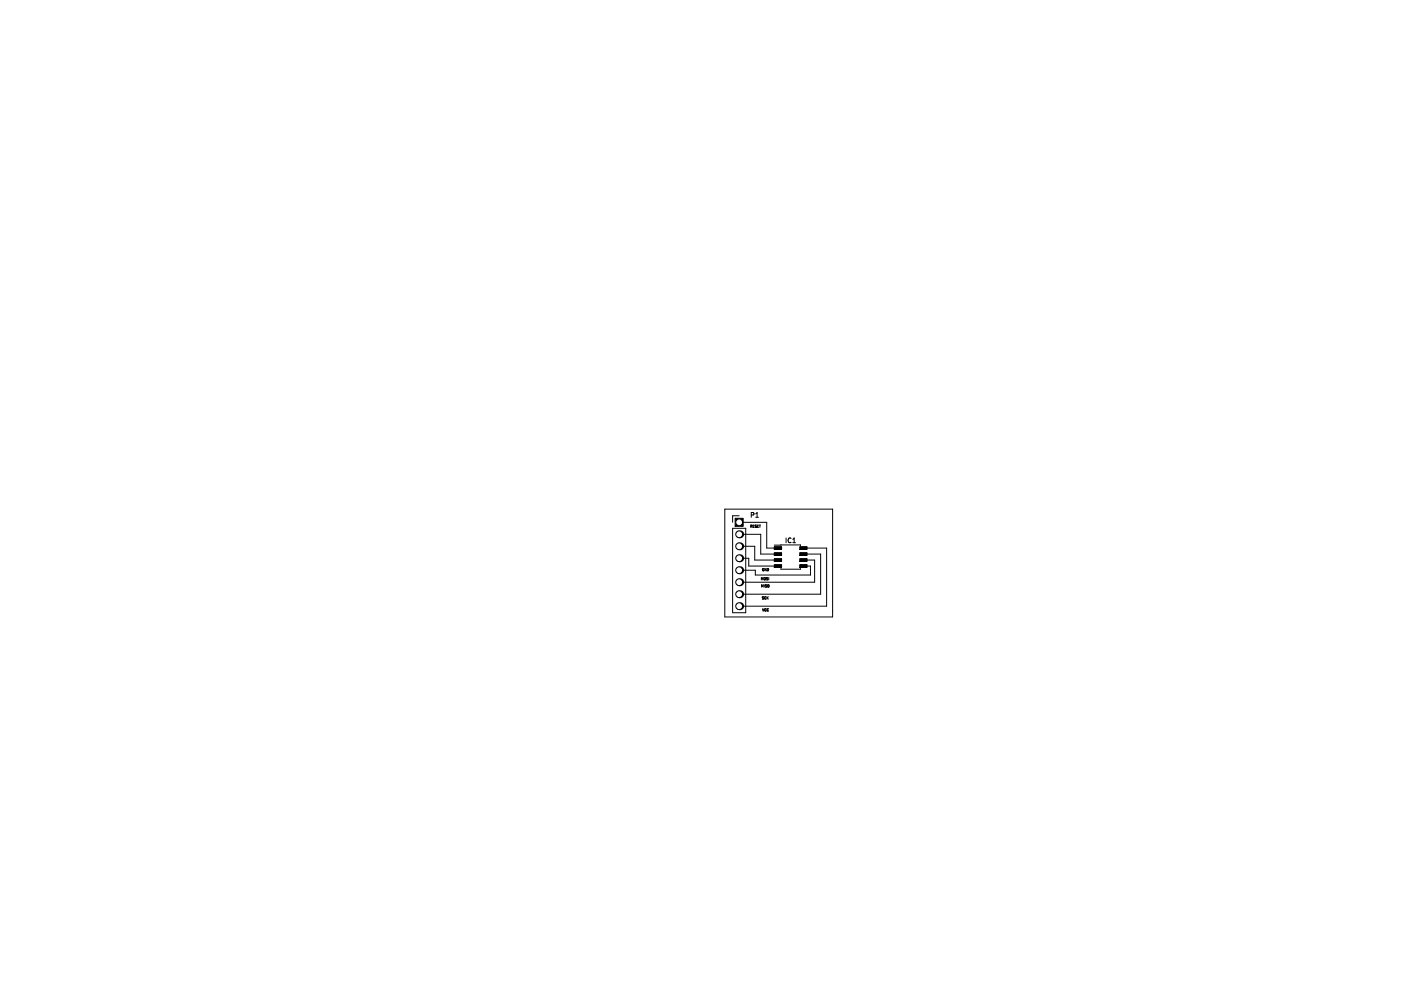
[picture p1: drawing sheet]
<svg xmlns="http://www.w3.org/2000/svg" width="297mm" height="210mm" viewBox="0 0 297 210" stroke-linecap="round" stroke-linejoin="round" font-family="sans-serif">
<g fill="none" stroke="#000" stroke-width=".21">
<path d="M153.7 108h22.8v22.8h-22.8zM155.3 112h2.8v17.9h-2.8zM156.7 110.7h5.9v5.5h2.3M156.7 113.3h4.6v4.2h3.6M156.7 115.8h3.3v2.9h4.9M156.7 118.4h2.1v1.6h6.1M156.7 109.4h-1.4v1.3M159.3 111.6l.1 .2M159.3 109.2l.5-.1v-.3l-.5-.1v1M159.4 111.5l-.2 .1M159.4 111.5l-.2-.2v.5M159.4 111.5h.1"/>
<path d="M159.7 111.6h.1M159.9 111.3h-.2v.5h.2M160.1 111.8h.2M160.1 111.5h.1M160.1 111.4v.1M160.1 111.4h.3M160.1 111.5l.2 .1M160.1 111.4h.1M160.2 109.7h.6M160.2 109l.3-.3v1M160.3 111.6h.1M160.4 111.8h-.1"/>
<path d="M160.4 111.6v.2M160.6 111.6h.2M160.8 111.3h-.2v.5h.2M161 111.3h.3M161.1 111.3v.5M164.2 115.6l5.5-.1v.2M166.7 114.1v1M167.7 114.2a.44 .44 0 0 0-.6 .4 .44 .44 0 0 0 .6 .4M168.1 115.1h.6M168.1 114.3l.3-.2v1M170.3 116.2h5v12.3h-18.6M170.3 117.5h3.7v8.5h-17.3"/>
<path d="M170.3 118.7h2.4v4.7h-16M161.4 123v-.5l.2 .3 .2-.3v.5M161.5 124.5v-.5l.1 .3 .2-.3v.5M161.6 127h.3M161.6 129.1l.2 .5 .2-.5M161.9 127h.1M161.9 126.5l-.3 .1 .3 .4M161.9 120.6a.23 .23 0 0 0-.3 .2 .23 .23 0 0 0 .3 .2v-.2M162 124v.5M162.3 124.5h.2M162.3 124.2h.1M162.3 124v.2"/>
<path d="M162.3 124.2l.2 .2M162.3 124h.1M162.3 124h.2M162.4 126.6v-.1a.23 .23 0 0 0-.3 .3 .23 .23 0 0 0 .3 .2M162.4 129.1a.23 .23 0 0 0-.3 .2 .23 .23 0 0 0 .3 .2M162.4 120.5v.5l-.2-.5v.5M162.5 122.6v.1M162.5 122.5v.1M162.5 124.4v.1M162.5 122.5h.3M162.5 122.7l.3 .2h-.3M162.5 122.5h.1"/>
<path d="M162.6 126.5v.5M162.7 126.7l.2 .3M162.7 120.5a.25 .25 0 0 1 .3 .3 .25 .25 0 0 1-.3 .2zM162.8 124v.1M162.9 126.5l-.3 .3M162.9 129.1a.23 .23 0 0 0-.3 .2 .23 .23 0 0 0 .3 .2M163 122.5v.5M165.6 120.5v.2h4.1v-.2M170.3 120h1.5v1.9h-11.7v-1h-3.4"/>
<circle cx="162.1" cy="122.7" r=".24"/>
<circle cx="162.9" cy="124.3" r=".23"/>
</g>
<g fill="#000" stroke="#000" stroke-width=".21">
<path d="M155.9 109.9h1.7v1.7h-1.7z" fill-rule="evenodd"/>
<path d="M164.2 115.9h1.5v.6h-1.5z" fill-rule="evenodd"/>
<path d="M164.2 117.2h1.5v.6h-1.5z" fill-rule="evenodd"/>
<path d="M164.2 118.4h1.5v.6h-1.5z" fill-rule="evenodd"/>
<path d="M169.6 118.4h1.5v.6h-1.5z" fill-rule="evenodd"/>
<path d="M169.6 117.2h1.5v.6h-1.5z" fill-rule="evenodd"/>
<path d="M169.6 115.9h1.5v.6h-1.5z" fill-rule="evenodd"/>
<path d="M164.2 119.7h1.5v.6h-1.5z" fill-rule="evenodd"/>
<path d="M169.6 119.7h1.5v.6h-1.5z" fill-rule="evenodd"/>
</g>
<g fill="#fff" stroke="#fff" stroke-width=".21">
<circle cx="156.7" cy="110.7" r=".5"/>
<circle cx="156.7" cy="113.3" r=".5"/>
<circle cx="156.7" cy="115.8" r=".5"/>
<circle cx="156.7" cy="118.4" r=".5"/>
<circle cx="156.7" cy="120.9" r=".5"/>
<circle cx="156.7" cy="123.4" r=".5"/>
<circle cx="156.7" cy="126" r=".5"/>
<circle cx="156.7" cy="128.5" r=".5"/>
</g>
<g fill="#000">
<circle cx="156.7" cy="115.8" r=".85"/>
<circle cx="156.7" cy="118.4" r=".85"/>
<circle cx="156.7" cy="113.3" r=".85"/>
<circle cx="156.7" cy="123.4" r=".85"/>
<circle cx="156.7" cy="126" r=".85"/>
<circle cx="156.7" cy="128.5" r=".85"/>
<circle cx="156.7" cy="120.9" r=".85"/>
</g>
</svg>
